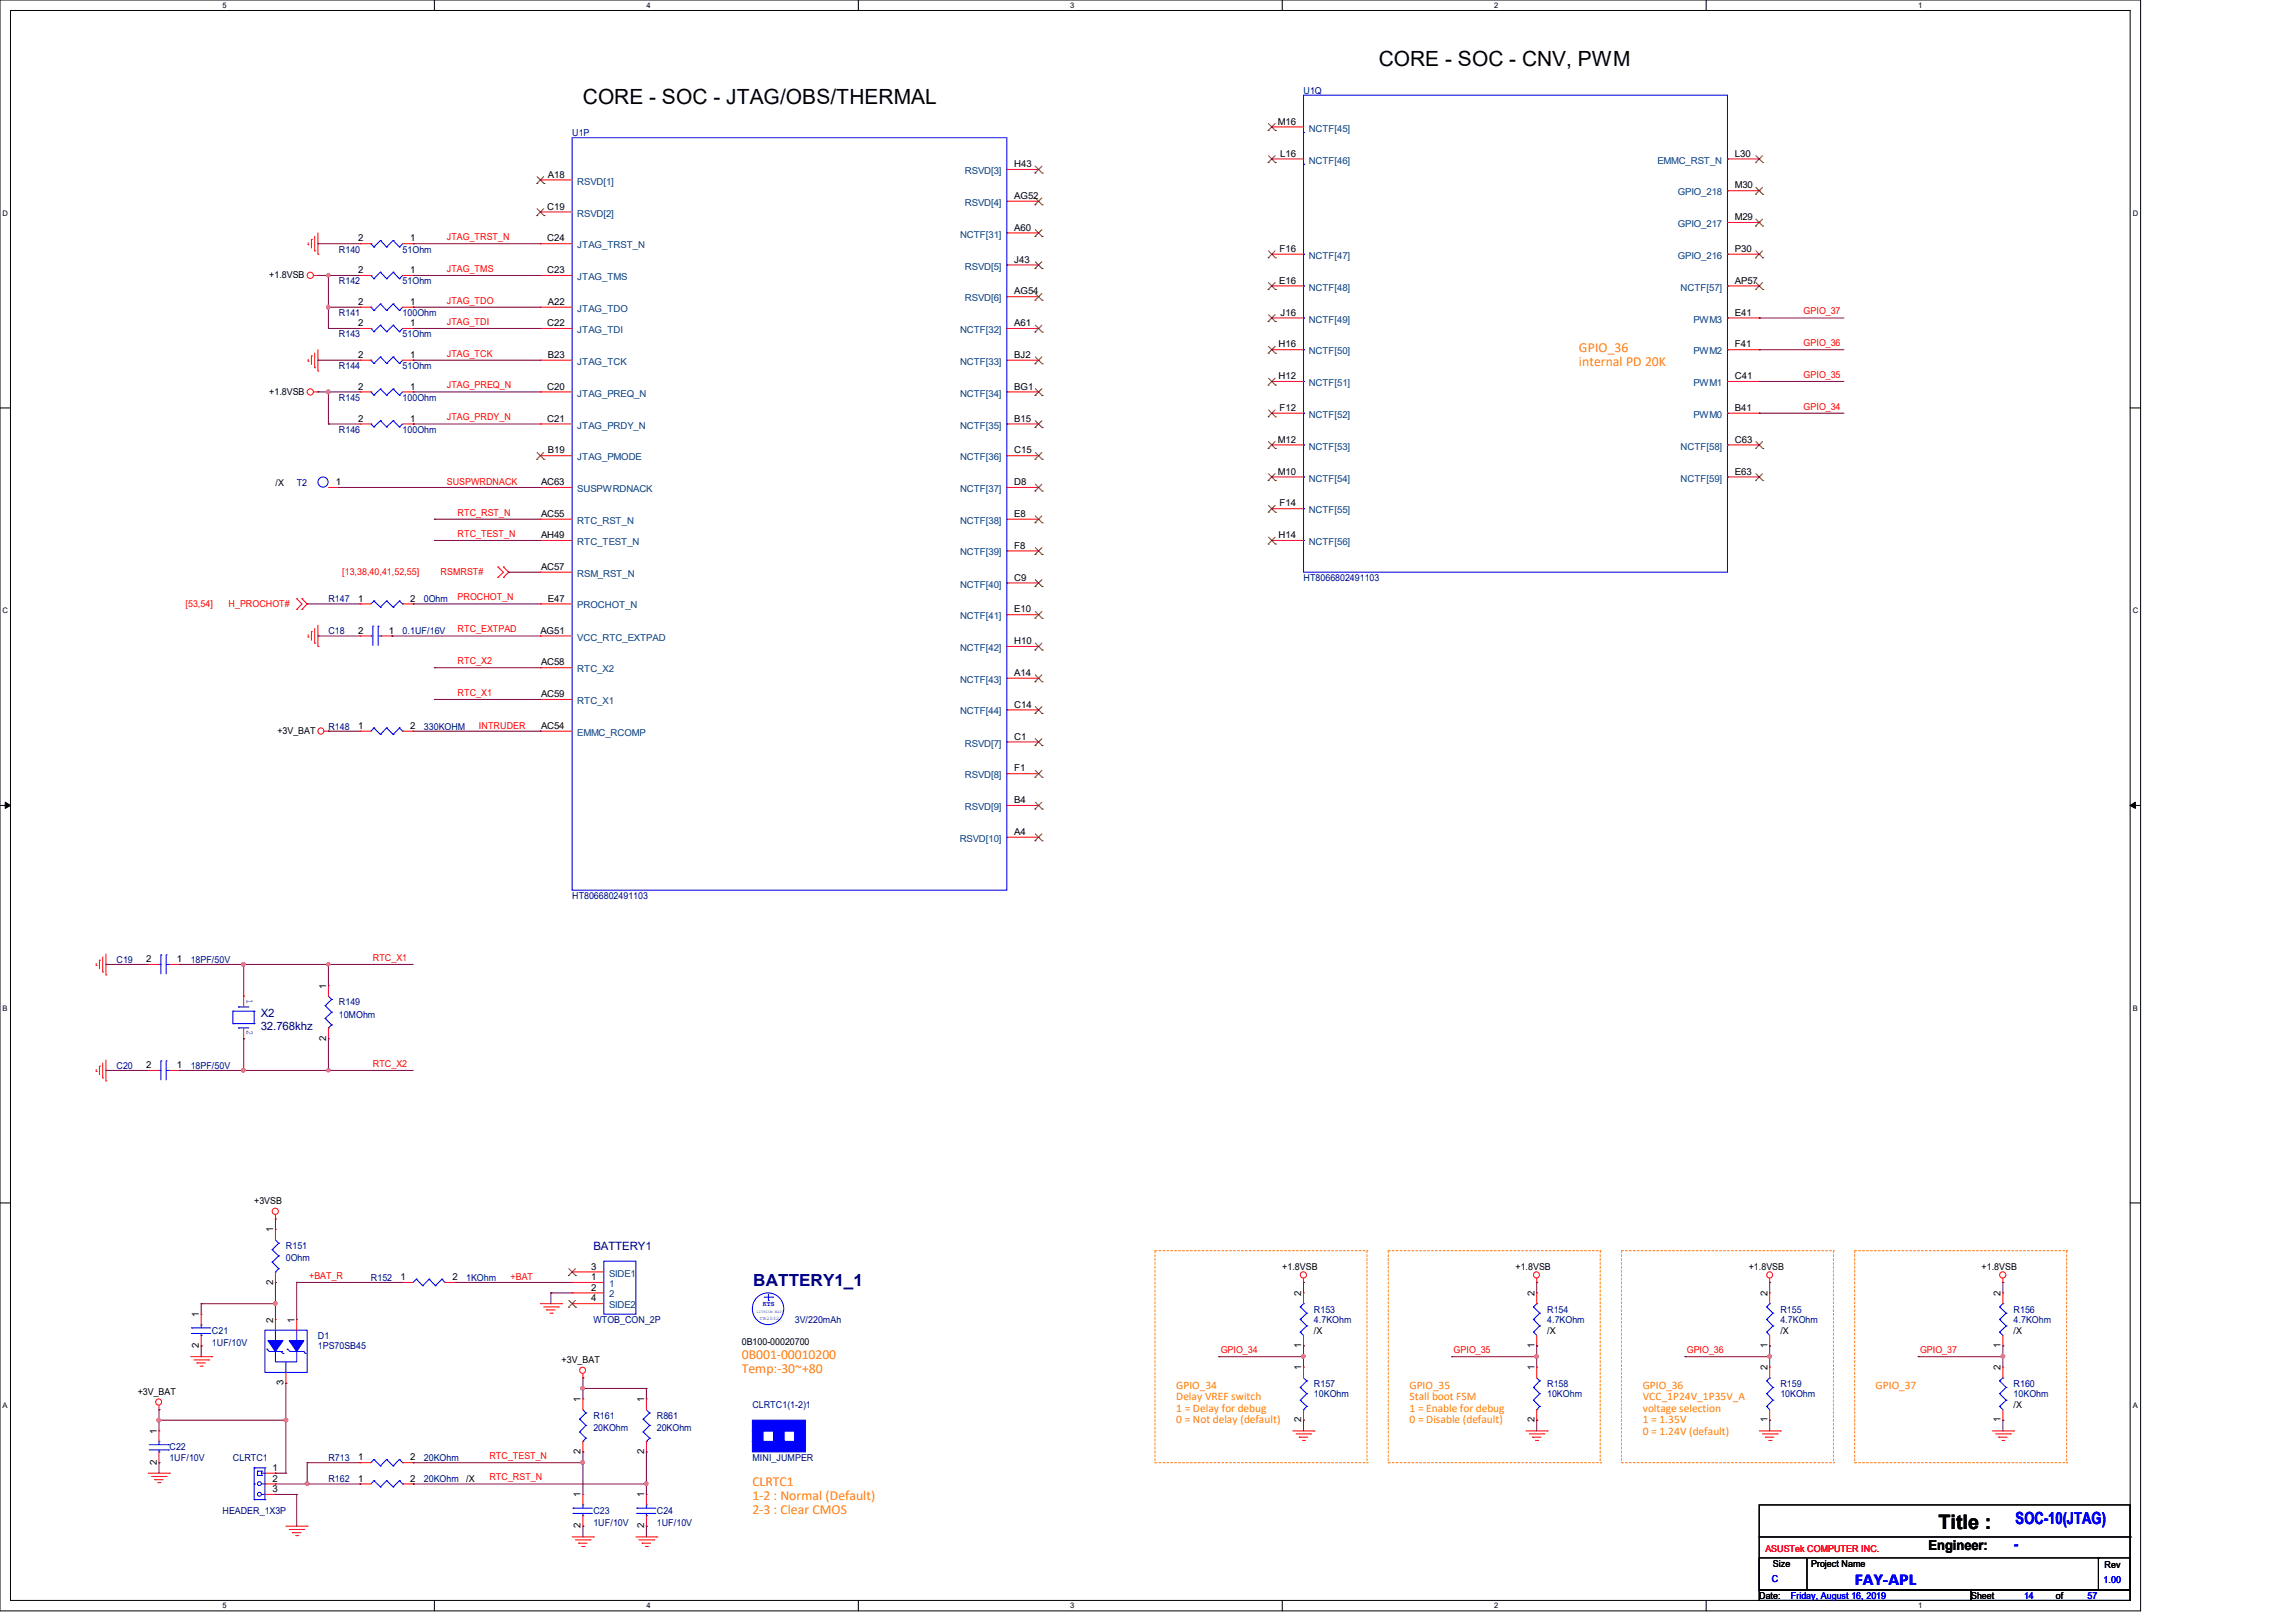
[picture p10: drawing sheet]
<svg xmlns="http://www.w3.org/2000/svg" width="297mm" height="210mm" viewBox="0 0 297 210" stroke-linecap="round" stroke-linejoin="round" font-family="sans-serif">
<defs><g id="words">
<g font-size="2.7">
<text x="178.4" y="8.6">CORE - SOC - CNV, PWM</text>
<text x="75.4" y="13.4">CORE - SOC - JTAG/OBS/THERMAL</text>
</g>
<text font-size="2.6" x="250.9" y="197.9">Title :</text>
<text font-size="2.2" fill="#000080" x="97.5" y="166.5">BATTERY1_1</text>
<g font-size="2.2" fill="#00f">
<text x="260.9" y="197.2">SOC-10(JTAG)</text>
<text x="240" y="205.1">FAY-APL</text>
</g>
<g font-size="1.8" fill="#ff8000">
<text x="204.3" y="45.6">GPIO_36</text>
<text x="204.3" y="47.3">internal PD 20K</text>
<text x="96" y="175.9">0B001-00010200</text>
<text x="96" y="177.6">Temp:-30~+80</text>
<text x="97.4" y="192.3">CLRTC1</text>
<text x="97.4" y="194.1">1-2 : Normal (Default)</text>
<text x="97.4" y="195.9">2-3 : Clear CMOS</text>
</g>
<text font-size="1.8" x="249.6" y="200.5">Engineer:</text>
<text font-size="1.8" fill="#00f" x="260.6" y="200.5">-</text>
<g font-size="1.5" fill="#000080">
<text x="33.7" y="131.7">X2</text>
<text x="33.7" y="133.3">32.768khz</text>
<text x="76.8" y="161.8">BATTERY1</text>
</g>
<g font-size="1.5" fill="#ff8000">
<text x="152.2" y="179.7">GPIO_34</text>
<text x="182.4" y="179.7">GPIO_35</text>
<text x="212.6" y="179.7">GPIO_36</text>
<text x="242.7" y="179.7">GPIO_37</text>
<text x="152.2" y="181.2">Delay VREF switch</text>
<text x="152.2" y="182.7">1 = Delay for debug</text>
<text x="152.2" y="184.1">0 = Not delay (default)</text>
<text x="182.4" y="181.2">Stall boot FSM</text>
<text x="182.4" y="182.7">1 = Enable for debug</text>
<text x="182.4" y="184.1">0 = Disable (default)</text>
<text x="212.6" y="181.2">VCC_1P24V_1P35V_A</text>
<text x="212.6" y="182.7">voltage selection</text>
<text x="212.6" y="184.1">1 = 1.35V</text>
<text x="212.6" y="185.6">0 = 1.24V (default)</text>
</g>
<g font-size="1.2" fill="#000080">
<text x="74" y="17.6">U1P</text>
<text x="168.7" y="12.1">U1Q</text>
<text x="43.9" y="32.7">R140</text>
<text x="52.1" y="32.7">51Ohm</text>
<text x="43.9" y="36.8">R142</text>
<text x="43.9" y="40.9">R141</text>
<text x="52.1" y="36.8">51Ohm</text>
<text x="52.1" y="40.9">100Ohm</text>
<text x="43.9" y="43.6">R143</text>
<text x="43.9" y="47.8">R144</text>
<text x="52.1" y="43.6">51Ohm</text>
<text x="52.1" y="47.8">51Ohm</text>
<text x="43.9" y="51.9">R145</text>
<text x="52.1" y="51.9">100Ohm</text>
<text x="43.9" y="56">R146</text>
<text x="52.1" y="56">100Ohm</text>
<text x="38.4" y="62.9">T2</text>
<text x="42.5" y="77.9">R147</text>
<text x="54.9" y="77.9">0Ohm</text>
<text x="168.7" y="75.2">HT8066802491103</text>
<text x="42.5" y="82">C18</text>
<text x="52.1" y="82">0.1UF/16V</text>
<text x="42.5" y="94.4">R148</text>
<text x="54.9" y="94.4">330KOHM</text>
<text x="74" y="116.3">HT8066802491103</text>
<text x="15.1" y="124.6">C19</text>
<text x="24.7" y="124.6">18PF/50V</text>
<text x="43.9" y="130">R149</text>
<text x="43.9" y="131.7">10MOhm</text>
<text x="15.1" y="138.3">C20</text>
<text x="24.7" y="138.3">18PF/50V</text>
<text x="37" y="161.6">R151</text>
<text x="37" y="163.2">0Ohm</text>
<text x="48" y="165.7">R152</text>
<text x="60.3" y="165.7">1KOhm</text>
<text x="27.4" y="172.6">C21</text>
<text x="41.1" y="173.3">D1</text>
<text x="76.8" y="171.2">WTOB_CON_2P</text>
<text x="102.9" y="171.2">3V/220mAh</text>
<text x="170" y="169.8">R153</text>
<text x="170" y="171.2">4.7KOhm</text>
<text x="200.2" y="169.8">R154</text>
<text x="200.2" y="171.2">4.7KOhm</text>
<text x="230.4" y="169.8">R155</text>
<text x="230.4" y="171.2">4.7KOhm</text>
<text x="260.6" y="169.8">R156</text>
<text x="260.6" y="171.2">4.7KOhm</text>
<text x="27.4" y="174.2">1UF/10V</text>
<text x="41.1" y="174.6">1PS70SB45</text>
<text x="170" y="179.4">R157</text>
<text x="200.2" y="179.4">R158</text>
<text x="230.4" y="179.4">R159</text>
<text x="260.6" y="179.4">R160</text>
<text x="76.8" y="183.6">R161</text>
<text x="76.8" y="185.2">20KOhm</text>
<text x="85" y="183.6">R861</text>
<text x="85" y="185.2">20KOhm</text>
<text x="97.4" y="182.2">CLRTC1(1-2)1</text>
<text x="170" y="180.8">10KOhm</text>
<text x="200.2" y="180.8">10KOhm</text>
<text x="230.4" y="180.8">10KOhm</text>
<text x="260.6" y="180.8">10KOhm</text>
<text x="21.9" y="187.7">C22</text>
<text x="21.9" y="189">1UF/10V</text>
<text x="30.1" y="189">CLRTC1</text>
<text x="42.5" y="189">R713</text>
<text x="42.5" y="191.8">R162</text>
<text x="54.9" y="189">20KOhm</text>
<text x="54.9" y="191.8">20KOhm</text>
<text x="97.4" y="189">MINI_JUMPER</text>
<text x="28.8" y="195.9">HEADER_1X3P</text>
<text x="76.8" y="195.9">C23</text>
<text x="76.8" y="197.5">1UF/10V</text>
<text x="85" y="195.9">C24</text>
<text x="85" y="197.5">1UF/10V</text>
</g>
<g font-size="1.2">
<text x="165.4" y="16.1">M16</text>
<text x="70.9" y="23">A18</text>
<text x="131.3" y="21.6">H43</text>
<text x="165.7" y="20.3">L16</text>
<text x="224.5" y="20.3">L30</text>
<text x="70.8" y="27.1">C19</text>
<text x="131.3" y="29.8">A60</text>
<text x="131.3" y="25.7">AG52</text>
<text x="224.5" y="28.5">M29</text>
<text x="224.5" y="24.4">M30</text>
<text x="34.8" y="36">+1.8VSB</text>
<text x="46.4" y="35.3">2</text>
<text x="46.4" y="31.2">2</text>
<text x="53.1" y="35.3">1</text>
<text x="53.1" y="31.2">1</text>
<text x="70.8" y="35.3">C23</text>
<text x="70.8" y="31.2">C24</text>
<text x="131.3" y="34">J43</text>
<text x="165.6" y="32.6">F16</text>
<text x="224.5" y="32.6">P30</text>
<text x="46.4" y="39.5">2</text>
<text x="53.1" y="39.5">1</text>
<text x="70.9" y="39.5">A22</text>
<text x="131.3" y="38.1">AG54</text>
<text x="165.6" y="36.7">E16</text>
<text x="165.7" y="40.9">J16</text>
<text x="224.5" y="40.9">E41</text>
<text x="224.5" y="36.7">AP57</text>
<text x="46.4" y="42.2">2</text>
<text x="46.4" y="46.3">2</text>
<text x="53.1" y="42.2">1</text>
<text x="53.1" y="46.3">1</text>
<text x="70.8" y="42.2">C22</text>
<text x="70.9" y="46.3">B23</text>
<text x="131.3" y="46.3">BJ2</text>
<text x="131.3" y="42.2">A61</text>
<text x="165.5" y="45">H16</text>
<text x="224.5" y="45">F41</text>
<text x="34.8" y="51.1">+1.8VSB</text>
<text x="46.4" y="50.4">2</text>
<text x="53.1" y="50.4">1</text>
<text x="70.8" y="50.4">C20</text>
<text x="131.3" y="50.4">BG1</text>
<text x="165.5" y="49.1">H12</text>
<text x="165.6" y="53.2">F12</text>
<text x="224.5" y="53.2">B41</text>
<text x="224.5" y="49.1">C41</text>
<text x="46.4" y="54.6">2</text>
<text x="53.1" y="54.6">1</text>
<text x="70.8" y="54.6">C21</text>
<text x="70.9" y="58.7">B19</text>
<text x="131.3" y="58.7">C15</text>
<text x="131.3" y="54.6">B15</text>
<text x="165.4" y="57.3">M12</text>
<text x="224.5" y="57.3">C63</text>
<text x="35.6" y="62.9">/X</text>
<text x="43.5" y="62.8">1</text>
<text x="70" y="62.8">AC63</text>
<text x="131.3" y="62.8">D8</text>
<text x="165.4" y="61.4">M10</text>
<text x="165.6" y="65.5">F14</text>
<text x="224.5" y="61.4">E63</text>
<text x="70" y="69.6">AH49</text>
<text x="70" y="66.9">AC55</text>
<text x="131.3" y="71">F8</text>
<text x="131.3" y="66.9">E8</text>
<text x="165.5" y="69.6">H14</text>
<text x="46.4" y="77.9">1</text>
<text x="53.1" y="77.9">2</text>
<text x="70" y="73.7">AC57</text>
<text x="70.9" y="77.9">E47</text>
<text x="131.3" y="75.1">C9</text>
<text x="46.4" y="82">2</text>
<text x="50.3" y="82">1</text>
<text x="69.9" y="82">AG51</text>
<text x="131.3" y="83.4">H10</text>
<text x="131.3" y="79.2">E10</text>
<text x="70" y="86.1">AC58</text>
<text x="131.3" y="87.5">A14</text>
<text x="35.9" y="95">+3V_BAT</text>
<text x="46.4" y="94.3">1</text>
<text x="53.1" y="94.3">2</text>
<text x="70" y="94.3">AC54</text>
<text x="70" y="90.2">AC59</text>
<text x="131.3" y="95.7">C1</text>
<text x="131.3" y="91.6">C14</text>
<text x="131.3" y="99.8">F1</text>
<text x="131.3" y="103.9">B4</text>
<text x="131.3" y="108">A4</text>
<text x="18.9" y="124.5">2</text>
<text x="22.9" y="124.5">1</text>
<text x="42.2" y="127.9" transform="rotate(-90 42.2 127.9)">1</text>
<text x="42.2" y="134.7" transform="rotate(-90 42.2 134.7)">2</text>
<text x="18.9" y="138.2">2</text>
<text x="22.9" y="138.2">1</text>
<text x="32.9" y="155.8">+3VSB</text>
<text x="35.3" y="159.5" transform="rotate(-90 35.3 159.5)">1</text>
<text x="35.3" y="166.2" transform="rotate(-90 35.3 166.2)">2</text>
<text x="51.8" y="165.6">1</text>
<text x="58.5" y="165.6">2</text>
<text x="76.5" y="164.3">3</text>
<text x="76.5" y="165.6">1</text>
<text x="76.5" y="167">2</text>
<text x="165.9" y="164.3">+1.8VSB</text>
<text x="168.4" y="167.7" transform="rotate(-90 168.4 167.7)">2</text>
<text x="196.1" y="164.3">+1.8VSB</text>
<text x="198.6" y="167.7" transform="rotate(-90 198.6 167.7)">2</text>
<text x="226.3" y="164.3">+1.8VSB</text>
<text x="228.7" y="167.7" transform="rotate(-90 228.7 167.7)">2</text>
<text x="256.4" y="164.3">+1.8VSB</text>
<text x="258.9" y="167.7" transform="rotate(-90 258.9 167.7)">2</text>
<text x="25.7" y="170.5" transform="rotate(-90 25.7 170.5)">1</text>
<text x="35.3" y="171.1" transform="rotate(-90 35.3 171.1)">2</text>
<text x="38.1" y="171.1" transform="rotate(-90 38.1 171.1)">1</text>
<text x="76.5" y="168.4">4</text>
<text x="170" y="172.6">/X</text>
<text x="200.2" y="172.6">/X</text>
<text x="230.4" y="172.6">/X</text>
<text x="260.6" y="172.6">/X</text>
<text x="25.7" y="174.4" transform="rotate(-90 25.7 174.4)">2</text>
<text x="36.7" y="179.2" transform="rotate(-90 36.7 179.2)">3</text>
<text x="72.7" y="176.4">+3V_BAT</text>
<text x="96" y="174.1">0B100-00020700</text>
<text x="168.4" y="177.3" transform="rotate(-90 168.4 177.3)">1</text>
<text x="168.4" y="174.4" transform="rotate(-90 168.4 174.4)">1</text>
<text x="198.6" y="177.3" transform="rotate(-90 198.6 177.3)">1</text>
<text x="198.6" y="174.4" transform="rotate(-90 198.6 174.4)">1</text>
<text x="228.7" y="177.3" transform="rotate(-90 228.7 177.3)">2</text>
<text x="228.7" y="174.4" transform="rotate(-90 228.7 174.4)">1</text>
<text x="258.9" y="177.3" transform="rotate(-90 258.9 177.3)">2</text>
<text x="258.9" y="174.4" transform="rotate(-90 258.9 174.4)">1</text>
<text x="17.8" y="180.5">+3V_BAT</text>
<text x="20.3" y="185.5" transform="rotate(-90 20.3 185.5)">1</text>
<text x="75.1" y="181.4" transform="rotate(-90 75.1 181.4)">1</text>
<text x="83.4" y="181.4" transform="rotate(-90 83.4 181.4)">1</text>
<text x="168.4" y="184.1" transform="rotate(-90 168.4 184.1)">2</text>
<text x="198.6" y="184.1" transform="rotate(-90 198.6 184.1)">2</text>
<text x="228.7" y="184.1" transform="rotate(-90 228.7 184.1)">1</text>
<text x="258.9" y="184.1" transform="rotate(-90 258.9 184.1)">1</text>
<text x="260.6" y="182.2">/X</text>
<text x="20.3" y="189.5" transform="rotate(-90 20.3 189.5)">2</text>
<text x="35.3" y="191.7">2</text>
<text x="35.3" y="190.3">1</text>
<text x="46.4" y="189">1</text>
<text x="46.4" y="191.7">1</text>
<text x="53.1" y="189">2</text>
<text x="53.1" y="191.7">2</text>
<text x="60.3" y="191.8">/X</text>
<text x="75.1" y="188.2" transform="rotate(-90 75.1 188.2)">2</text>
<text x="83.4" y="188.2" transform="rotate(-90 83.4 188.2)">2</text>
<text x="35.3" y="193.1">3</text>
<text x="75.1" y="197.8" transform="rotate(-90 75.1 197.8)">2</text>
<text x="75.1" y="193.8" transform="rotate(-90 75.1 193.8)">1</text>
<text x="83.4" y="197.8" transform="rotate(-90 83.4 197.8)">2</text>
<text x="83.4" y="193.8" transform="rotate(-90 83.4 193.8)">1</text>
<text x="229.4" y="202.7">Size</text>
<text x="234.4" y="202.7">Project Name</text>
<text x="272.4" y="202.9">Rev</text>
<text x="227.7" y="206.9">Date:</text>
<text x="255.1" y="206.9">Sheet</text>
<text x="266.1" y="206.9">of</text>
</g>
<g font-size="1.2" fill="#004080">
<text x="169.4" y="17">NCTF[45]</text>
<text x="74.7" y="23.9">RSVD[1]</text>
<text x="124.9" y="22.5">RSVD[3]</text>
<text x="169.4" y="21.2">NCTF[46]</text>
<text x="214.5" y="21.2">EMMC_RST_N</text>
<text x="74.7" y="28">RSVD[2]</text>
<text x="124.9" y="26.6">RSVD[4]</text>
<text x="217.1" y="29.4">GPIO_217</text>
<text x="217.1" y="25.3">GPIO_218</text>
<text x="74.7" y="32.1">JTAG_TRST_N</text>
<text x="124.2" y="30.7">NCTF[31]</text>
<text x="124.9" y="34.9">RSVD[5]</text>
<text x="169.4" y="33.5">NCTF[47]</text>
<text x="217.1" y="33.5">GPIO_216</text>
<text x="74.7" y="40.3">JTAG_TDO</text>
<text x="74.7" y="36.2">JTAG_TMS</text>
<text x="124.9" y="39">RSVD[6]</text>
<text x="169.4" y="41.7">NCTF[49]</text>
<text x="169.4" y="37.6">NCTF[48]</text>
<text x="217.5" y="37.6">NCTF[57]</text>
<text x="219.2" y="41.7">PWM3</text>
<text x="74.7" y="47.2">JTAG_TCK</text>
<text x="74.7" y="43.1">JTAG_TDI</text>
<text x="124.2" y="47.2">NCTF[33]</text>
<text x="124.2" y="43.1">NCTF[32]</text>
<text x="169.4" y="45.8">NCTF[50]</text>
<text x="219.2" y="45.8">PWM2</text>
<text x="74.7" y="51.3">JTAG_PREQ_N</text>
<text x="124.2" y="51.3">NCTF[34]</text>
<text x="169.4" y="50">NCTF[51]</text>
<text x="219.2" y="50">PWM1</text>
<text x="74.7" y="59.6">JTAG_PMODE</text>
<text x="74.7" y="55.5">JTAG_PRDY_N</text>
<text x="124.2" y="59.6">NCTF[36]</text>
<text x="124.2" y="55.5">NCTF[35]</text>
<text x="169.4" y="58.2">NCTF[53]</text>
<text x="169.4" y="54.1">NCTF[52]</text>
<text x="217.5" y="58.2">NCTF[58]</text>
<text x="219.2" y="54.1">PWM0</text>
<text x="74.7" y="63.7">SUSPWRDNACK</text>
<text x="124.2" y="63.7">NCTF[37]</text>
<text x="169.4" y="62.3">NCTF[54]</text>
<text x="217.5" y="62.3">NCTF[59]</text>
<text x="74.7" y="70.5">RTC_TEST_N</text>
<text x="74.7" y="67.8">RTC_RST_N</text>
<text x="124.2" y="71.9">NCTF[39]</text>
<text x="124.2" y="67.8">NCTF[38]</text>
<text x="169.4" y="70.5">NCTF[56]</text>
<text x="169.4" y="66.4">NCTF[55]</text>
<text x="74.7" y="74.6">RSM_RST_N</text>
<text x="124.2" y="76">NCTF[40]</text>
<text x="74.7" y="82.9">VCC_RTC_EXTPAD</text>
<text x="74.7" y="78.7">PROCHOT_N</text>
<text x="124.2" y="80.1">NCTF[41]</text>
<text x="74.7" y="87">RTC_X2</text>
<text x="124.2" y="88.3">NCTF[43]</text>
<text x="124.2" y="84.2">NCTF[42]</text>
<text x="74.7" y="95.2">EMMC_RCOMP</text>
<text x="74.7" y="91.1">RTC_X1</text>
<text x="124.2" y="92.5">NCTF[44]</text>
<text x="124.9" y="100.7">RSVD[8]</text>
<text x="124.9" y="96.6">RSVD[7]</text>
<text x="124.9" y="104.8">RSVD[9]</text>
<text x="124.2" y="108.9">RSVD[10]</text>
<text x="78.8" y="165.2">SIDE1</text>
<text x="78.8" y="166.5">1</text>
<text x="78.8" y="167.9">2</text>
<text x="78.8" y="169.3">SIDE2</text>
</g>
<g font-size="1.2" fill="#f00">
<text x="57.8" y="31.1">JTAG_TRST_N</text>
<text x="57.8" y="35.2">JTAG_TMS</text>
<text x="57.8" y="39.3">JTAG_TDO</text>
<text x="233.4" y="40.7">GPIO_37</text>
<text x="57.8" y="42">JTAG_TDI</text>
<text x="57.8" y="46.1">JTAG_TCK</text>
<text x="233.4" y="44.8">GPIO_36</text>
<text x="57.8" y="50.2">JTAG_PREQ_N</text>
<text x="233.4" y="48.9">GPIO_35</text>
<text x="233.4" y="53">GPIO_34</text>
<text x="57.8" y="54.4">JTAG_PRDY_N</text>
<text x="57.8" y="62.8">SUSPWRDNACK</text>
<text x="59.2" y="66.7">RTC_RST_N</text>
<text x="59.2" y="69.5">RTC_TEST_N</text>
<text x="44.3" y="74.4">[13,38,40,41,52,55]</text>
<text x="57" y="74.4">RSMRST#</text>
<text x="59.2" y="77.7">PROCHOT_N</text>
<text x="24" y="78.5">[53,54]</text>
<text x="29.6" y="78.5">H_PROCHOT#</text>
<text x="59.2" y="81.8">RTC_EXTPAD</text>
<text x="59.2" y="85.9">RTC_X2</text>
<text x="59.2" y="90">RTC_X1</text>
<text x="62" y="94.4">INTRUDER</text>
<text x="48.3" y="124.3">RTC_X1</text>
<text x="48.3" y="138">RTC_X2</text>
<text x="40" y="165.5">+BAT_R</text>
<text x="66.1" y="165.7">+BAT</text>
<text x="158" y="175.1">GPIO_34</text>
<text x="188.1" y="175.1">GPIO_35</text>
<text x="218.3" y="175.1">GPIO_36</text>
<text x="248.5" y="175.1">GPIO_37</text>
<text x="63.3" y="188.8">RTC_TEST_N</text>
<text x="63.3" y="191.6">RTC_RST_N</text>
<text x="228.5" y="200.8">ASUSTek COMPUTER INC.</text>
</g>
<g font-size="1.2" fill="#00f">
<text x="32" y="129.3" transform="rotate(90 32 129.3)">1</text>
<text x="32" y="133.3" transform="rotate(90 32 133.3)">2</text>
<text x="229.3" y="204.7">C</text>
<text x="231.8" y="206.9">Friday, August 16, 2019</text>
<text x="262" y="206.9">14</text>
<text x="270.2" y="206.9">57</text>
<text x="272.2" y="204.8">1.00</text>
</g>
<g font-size="1">
<text x="28.8" y="1">5</text>
<text x="83.7" y="1">4</text>
<text x="138.5" y="1">3</text>
<text x="193.4" y="1">2</text>
<text x="248.2" y="1">1</text>
<text x=".3" y="27.9">D</text>
<text x="276" y="27.9">D</text>
<text x=".3" y="79.4">C</text>
<text x="276" y="79.4">C</text>
<text x=".3" y="130.8">B</text>
<text x="276" y="130.8">B</text>
<text x=".3" y="182.2">A</text>
<text x="276" y="182.2">A</text>
<text x="28.8" y="208.1">5</text>
<text x="83.7" y="208.1">4</text>
<text x="138.5" y="208.1">3</text>
<text x="193.4" y="208.1">2</text>
<text x="248.2" y="208.1">1</text>
</g>
<text font-size=".9" fill="#00f" x="98.7" y="169">KTS</text>
<text font-size=".7" fill="#00f" x="98.3" y="170.8">CR2032</text>
<text font-size=".5" fill="#00f" x="97.9" y="169.9">LITHIUM BATT</text>
</g></defs>
<path d="M0 0h277v208.4h-277zM1.4 1.4h274.3v205.7h-274.3z" fill="none" stroke="#000" stroke-width=".13"/>
<g fill="#fff">
<path d="M28.8 .1h.5v1.1h-.5z"/>
<path d="M28.8 207.2h.5v1.1h-.5z"/>
</g>
<path d="M56.2 0v1.4M56.2 207.1v1.3" fill="none" stroke="#000" stroke-width=".13"/>
<g fill="#fff">
<path d="M83.7 .1h.5v1.1h-.5z"/>
<path d="M83.7 207.2h.5v1.1h-.5z"/>
</g>
<path d="M111.1 0v1.4M111.1 207.1v1.3" fill="none" stroke="#000" stroke-width=".13"/>
<g fill="#fff">
<path d="M138.5 .1h.6v1.1h-.6z"/>
<path d="M138.5 207.2h.6v1.1h-.6z"/>
</g>
<path d="M165.9 0v1.4M165.9 207.1v1.3" fill="none" stroke="#000" stroke-width=".13"/>
<g fill="#fff">
<path d="M193.4 .1h.5v1.1h-.5z"/>
<path d="M193.4 207.2h.5v1.1h-.5z"/>
</g>
<path d="M220.8 0v1.4M220.8 207.1v1.3" fill="none" stroke="#000" stroke-width=".13"/>
<g fill="#fff">
<path d="M248.2 .1h.6v1.1h-.6z"/>
<path d="M248.2 207.2h.6v1.1h-.6z"/>
<path d="M.3 27.1h.8v1.1h-.8z"/>
<path d="M276 27.1h.7v1.1h-.7z"/>
<path d="M.3 78.5h.8v1.1h-.8z"/>
<path d="M276 78.5h.7v1.1h-.7z"/>
</g>
<path d="M0 52.8h1.4M275.7 52.8h1.3" fill="none" stroke="#000" stroke-width=".13"/>
<g fill="#fff">
<path d="M.3 129.9h.7v1.1h-.7z"/>
<path d="M276 129.9h.6v1.1h-.6z"/>
</g>
<path d="M0 104.2h1.4M275.7 104.2h1.3" fill="none" stroke="#000" stroke-width=".13"/>
<path d="M.7 103.8l.7 .4-.7 .4zM275.7 104.2l.7-.4v.8z" fill="#000" stroke="#000" stroke-width=".13"/>
<g fill="#fff">
<path d="M.3 181.4h.7v1.1h-.7z"/>
<path d="M276 181.4h.6v1.1h-.6z"/>
</g>
<path d="M0 155.7h1.4M275.7 155.7h1.3M227.7 194.7h48v11h-48zM227.7 198.9h48M275.7 198.9h.1M227.7 201.6h6.1v4.1h-6.1zM227.7 205.7h27.4v1.4h-27.4zM234 201.6h37.6M255.1 205.7h20.6v1.4h-20.6zM271.6 201.6h4.1v4.1h-4.1zM271.6 201.6h.1" fill="none" stroke="#000" stroke-width=".13"/>
<g fill="none" stroke="#ff8000" stroke-width=".13" stroke-dasharray=".3">
<path d="M149.5 161.8v27.5M149.5 161.8h27.4M176.9 161.8v27.5M176.9 161.8h.1M179.7 161.8h27.4M179.7 161.8v27.5M207.1 161.8h.1M207.1 161.8v27.5M209.8 161.8h27.5M209.8 161.8v27.5M237.3 161.8h.1M237.3 161.8v27.5"/>
<path d="M240 161.8h27.5M240 161.8v27.5M267.5 161.8h.1M267.5 161.8v27.5M149.5 189.3h27.4M149.5 189.3h.1M176.9 189.3h.1M179.7 189.3h.1M179.7 189.3h27.4M207.1 189.3h.1M209.8 189.3h27.5M209.8 189.3h.1"/>
<path d="M237.3 189.3h.1M240 189.3h27.5M240 189.3h.1M267.5 189.3h.1"/>
</g>
<g fill="none" stroke="#f00" stroke-width=".13">
<path d="M164.6 16.4h.1M164.6 16.4h4.1M39.9 31.7h.1M39.9 31.4v.3M40.3 31h.1M40.3 31v1.1M40.6 35.6h.5M40.7 32.5h.1M40.7 30.6v1.9M41.1 32.9h.1M41.1 35.6h.1M41.1 30.1v2.8"/>
<path d="M46.6 35.6h.1M46.6 31.5h.1M46.6 39.8h.1M46.6 35.6h1.4M46.6 39.8h1.4M46.6 31.5h1.4M52.1 35.6h1.4M52.1 39.8h1.4M52.1 31.5h1.4M53.5 35.6h.1M53.5 31.5h.1M53.5 39.8h.1"/>
<path d="M69.9 39.8h.1M69.9 35.6h.1M69.9 31.5h.1M69.9 27.4h.1M69.9 23.3h.1M69.9 35.6h4.1M69.9 39.8h4.1M69.9 31.5h4.1M69.9 27.4h4.1M69.9 23.3h4.1M130.3 38.4h4.1M130.3 34.3h4.1"/>
<path d="M130.3 30.1h4.1M130.3 26h4.1M130.3 21.9h4.1M134.4 38.4h.1M134.4 34.3h.1M134.4 30.1h.1M134.4 26h.1M134.4 21.9h.1M164.6 37h.1M164.6 32.9h.1M164.6 20.6h.1M164.6 37h4.1"/>
<path d="M164.6 32.9h4.1M164.6 20.6h4.1M223.6 37h4.1M223.6 32.9h4.1M223.6 20.6h4.1M223.6 28.8h4.1M223.6 24.7h4.1M227.7 37h.1M227.7 32.9h.1M227.7 28.8h.1M227.7 24.7h.1M227.7 20.6h.1"/>
<path d="M39.9 46.7h.1M39.9 46.5v.2M40.3 46.1h.1M40.3 46.1v1.1M40.6 50.7h.5M40.7 47.6h.1M40.7 45.7v1.9M41.1 48h.1M41.1 50.7h.1M41.1 45.3v2.7M46.6 42.5h.1M46.6 54.9h.1"/>
<path d="M46.6 46.6h.1M46.6 50.7h.1M46.6 50.7h1.4M46.6 42.5h1.4M46.6 54.9h1.4M46.6 46.6h1.4M52.1 50.7h1.4M52.1 42.5h1.4M52.1 54.9h1.4M52.1 46.6h1.4M53.5 42.5h.1M53.5 54.9h.1"/>
<path d="M53.5 46.6h.1M53.5 50.7h.1M69.9 59h.1M69.9 54.9h.1M69.9 50.7h.1M69.9 46.6h.1M69.9 42.5h.1M69.9 50.7h4.1M69.9 42.5h4.1M69.9 59h4.1M69.9 54.9h4.1M69.9 46.6h4.1"/>
<path d="M130.3 50.7h4.1M130.3 42.5h4.1M130.3 59h4.1M130.3 54.9h4.1M130.3 46.6h4.1M134.4 59h.1M134.4 54.9h.1M134.4 50.7h.1M134.4 46.6h.1M134.4 42.5h.1M164.6 57.6h.1M164.6 53.5h.1"/>
<path d="M164.6 49.4h.1M164.6 45.3h.1M164.6 41.1h.1M164.6 57.6h4.1M164.6 53.5h4.1M164.6 49.4h4.1M164.6 45.3h4.1M164.6 41.1h4.1M223.6 57.6h4.1M223.6 53.5h4.1M223.6 49.4h4.1M223.6 45.3h4.1"/>
<path d="M223.6 41.1h4.1M227.7 57.6h.1M227.7 53.5h.1M227.7 49.4h.1M227.7 45.3h.1M227.7 41.1h.1M38.4 77.5h.1M38.4 78.9h.1M38.4 77.5l.7 .6-.7 .8M39.1 78.9h.1M39.1 77.5h.1M39.1 77.5l.7 .6-.7 .8"/>
<path d="M42.5 63.1h1.4M43.9 63.1h.1M46.6 78.1h.1M46.6 78.1h1.4M52.1 78.1h1.4M53.5 78.1h.1M64.4 73.4h.1M64.4 74.7h.1M64.4 73.4l.8 .6-.8 .7M65.2 74.7h.1M65.2 73.4h.1M65.2 73.4l.6 .6-.6 .7"/>
<path d="M69.9 78.1h.1M69.9 74h.1M69.9 69.9h.1M69.9 67.2h.1M69.9 63.1h.1M69.9 63.1h4.1M69.9 78.1h4.1M69.9 74h4.1M69.9 69.9h4.1M69.9 67.2h4.1M130.3 63.1h4.1M130.3 67.2h4.1"/>
<path d="M130.3 79.5h4.1M130.3 75.4h4.1M130.3 71.3h4.1M134.4 79.5h.1M134.4 75.4h.1M134.4 71.3h.1M134.4 67.2h.1M134.4 63.1h.1M164.6 69.9h.1M164.6 65.8h.1M164.6 61.7h.1M164.6 69.9h4.1"/>
<path d="M164.6 65.8h4.1M164.6 61.7h4.1M223.6 61.7h4.1M227.7 61.7h.1M39.9 82.4h.1M39.9 82.1v.3M40.3 81.7h.1M40.3 81.7v1.1M40.7 83.2h.1M40.7 81.3v1.9M41.1 83.7h.1M41.1 80.9v2.8"/>
<path d="M42 94.6h.5M42.5 94.6h.1M46.6 82.3h.1M46.6 94.6h.1M46.6 94.6h1.4M46.6 82.3h1.4M49.4 82.3h1.3M50.7 82.3h.1M52.1 94.6h1.4M53.5 94.6h.1M69.9 94.6h.1M69.9 90.5h.1"/>
<path d="M69.9 86.4h.1M69.9 82.3h.1M69.9 94.6h4.1M69.9 82.3h4.1M69.9 90.5h4.1M69.9 86.4h4.1M130.3 96h4.1M130.3 91.9h4.1M130.3 87.8h4.1M130.3 83.7h4.1M134.4 96h.1M134.4 91.9h.1"/>
<path d="M134.4 87.8h.1M134.4 83.7h.1M130.3 108.3h4.1M130.3 104.2h4.1M130.3 100.1h4.1M134.4 108.3h.1M134.4 104.2h.1M134.4 100.1h.1M12.4 124.9h.1M12.4 138.6h.1M12.4 124.7v.2M12.4 138.4v.2"/>
<path d="M12.9 124.2h.1M12.9 138h.1M12.9 124.2v1.1M12.9 138v1.1M13.3 125.8h.1M13.3 139.5h.1M13.3 123.8v2M13.3 137.5v2M13.7 126.2h.1M13.7 139.9h.1M13.7 123.4v2.8M13.7 137.2v2.7"/>
<path d="M19.2 124.8h.1M19.2 138.5h.1M19.2 124.8h1.4M19.2 138.5h1.4M21.9 124.8h1.4M21.9 138.5h1.4M23.3 124.8h.1M23.3 138.5h.1M31.5 128.9h.1M31.5 134.4h.1M31.5 128.9v1.4M31.5 133v1.4"/>
<path d="M42.5 127.6h.1M42.5 134.4h.1M42.5 127.6v1.3M42.5 133v1.4M35.6 157.7h.1M35.6 159.1h.1M35.6 157.2v.5M35.6 159.1v1.3M24.7 175.6h2.7M25.1 176h1.9M25.5 176.4h.1M25.5 176.4h1.1"/>
<path d="M25.9 176.8h.3M26 170.1h.1M26 174.2h.1M26 170.1v1.3M26 172.8v1.4M26.2 176.8h.1M27 176h.1M27.4 175.6h.1M35.6 170.7h.1M35.6 165.9h.1M35.6 164.6v1.3M35.6 170.7v1.4"/>
<path d="M37 179h.1M37 177.6v1.4M38.4 170.7h.1M38.4 170.7v1.4M52.1 165.9h.1M52.1 165.9h1.4M57.6 165.9h1.4M59 165.9h.1M69.9 168.7h2.8M70.4 169.1h1.9M70.7 169.5h.1M70.7 169.5h1.1"/>
<path d="M71.2 169.9h.3M71.5 169.9h.1M72.3 169.1h.1M72.7 168.7h.1M74 164.6h.1M74 168.7h.1M74 165.9h.1M74 167.3h.1M74 168.7h4.1M74 164.6h4.1M74 165.9h4.1M74 167.3h4.1"/>
<path d="M75.4 178.3h.1M75.4 177.8v.5M168.7 165.9h.1M168.7 174.2h.1M168.7 167.3h.1M168.7 176.9h.1M168.7 165.4v.5M168.7 167.3v1.4M168.7 172.8v1.4M168.7 176.9v1.4M198.9 165.9h.1M198.9 174.2h.1"/>
<path d="M198.9 167.3h.1M198.9 176.9h.1M198.9 165.4v.5M198.9 167.3v1.4M198.9 172.8v1.4M198.9 176.9v1.4M229 165.9h.1M229 176.9h.1M229 174.2h.1M229 167.3h.1M229 165.4v.5M229 167.3v1.4"/>
<path d="M229 172.8v1.4M229 176.9v1.4M259.2 165.9h.1M259.2 174.2h.1M259.2 167.3h.1M259.2 176.9h.1M259.2 165.4v.5M259.2 167.3v1.4M259.2 172.8v1.4M259.2 176.9v1.4M19.2 190.6h2.7M19.6 191.1h1.9"/>
<path d="M20 191.5h.1M20 191.5h1.1M20.4 191.9h.3M20.6 182.4h.1M20.6 185.2h.1M20.6 189.3h.1M20.6 181.9v.5M20.6 185.2v1.3M20.6 187.9v1.4M20.7 191.9h.1M21.5 191.1h.1M21.9 190.6h.1"/>
<path d="M34.3 190.6h1.3M34.3 192h1.3M34.3 193.4h1.3M35.6 192h.1M35.6 190.6h.1M35.6 193.4h.1M37 197.5h2.8M37.4 197.9h1.9M37.8 198.3h.1M37.8 198.3h1.1M38.3 198.7h.2M38.5 198.7h.1"/>
<path d="M39.3 197.9h.1M39.8 197.5h.1M46.6 189.3h.1M46.6 192h.1M46.6 192h1.4M46.6 189.3h1.4M52.1 192h1.4M52.1 189.3h1.4M53.5 189.3h.1M53.5 192h.1M74 198.9h2.8M74.5 199.3h1.9"/>
<path d="M74.9 199.7h.1M74.9 199.7h1.1M75.4 193.4h.1M75.4 197.5h.1M75.4 181h.1M75.4 187.9h.1M75.4 181v1.4M75.4 186.5v1.4M75.4 193.4v1.3M75.4 196.1v1.4M76.4 199.3h.1M76.8 198.9h.1"/>
<path d="M82.3 198.9h2.7M82.7 199.3h1.9M83.1 199.7h.1M83.1 199.7h1.1M83.7 181h.1M83.7 187.9h.1M83.7 193.4h.1M83.7 197.5h.1M83.7 181v1.4M83.7 186.5v1.4M83.7 193.4v1.3M83.7 196.1v1.4"/>
<path d="M84.6 199.3h.1M85 198.9h.1M167.3 185.2h2.8M167.7 185.5h1.9M168.1 186h.1M168.1 186h1.1M168.6 186.4h.2M168.7 183.8h.1M168.7 182.4v1.4M168.8 186.4h.1M169.6 185.5h.1M170.1 185.2h.1"/>
<path d="M197.5 185.2h2.7M197.9 185.5h1.9M198.3 186h.1M198.3 186h1.1M198.7 186.4h.3M198.9 183.8h.1M198.9 182.4v1.4M199 186.4h.1M199.8 185.5h.1M200.2 185.2h.1M227.7 185.2h2.7M228.1 185.5h1.9"/>
<path d="M228.5 186h.1M228.5 186h1.1M228.9 186.4h.3M229 183.8h.1M229 182.4v1.4M229.2 186.4h.1M230 185.5h.1M230.4 185.2h.1M257.9 185.2h2.7M258.3 185.5h1.9M258.7 186h.1M258.7 186h1.1"/>
<path d="M259.1 186.4h.2M259.2 183.8h.1M259.2 182.4v1.4M259.3 186.4h.1M260.2 185.5h.1M260.6 185.2h.1M75.3 200.1h.3M75.6 200.1h.1M83.5 200.1h.3M83.8 200.1h.1"/>
<circle cx="40.2" cy="35.6" r=".4"/>
<circle cx="40.2" cy="50.7" r=".4"/>
<circle cx="41.5" cy="94.6" r=".39"/>
<circle cx="35.6" cy="156.7" r=".4"/>
<circle cx="75.4" cy="177.3" r=".39"/>
<circle cx="168.7" cy="165" r=".4"/>
<circle cx="198.8" cy="165" r=".39"/>
<circle cx="229" cy="165" r=".39"/>
<circle cx="259.2" cy="165" r=".4"/>
<circle cx="20.5" cy="181.4" r=".39"/>
</g>
<g fill="none" stroke="#00f" stroke-width=".13">
<path d="M74 17.8h56.3v97.4h-56.3zM168.7 12.3h54.9v61.7h-54.9zM168.7 17.1h.1M48 35.6h.1M48 31.5h.1M48 39.8h.1M48 35.6l.4 .5M48 31.5l.4 .5M48 39.8l.4 .4M48.4 36.1h.1M48.4 32h.1M49.2 35.2h.1"/>
<path d="M49.2 31.1h.1M49.2 39.3h.1M49.2 35.2l.8 .9M49.2 35.2l-.8 .9M49.2 31.1l.8 .9M49.2 31.1l-.8 .9M49.2 39.3l.8 .9M49.2 39.3l-.8 .9M50 36.1h.1M50 32h.1M50.9 35.2h.1M50.9 31.1h.1"/>
<path d="M50.9 39.3h.1M50.9 35.2l.8 .9M50.9 35.2l-.9 .9M50.9 31.1l.8 .9M50.9 31.1l-.9 .9M50.9 39.3l.8 .9M50.9 39.3l-.9 .9M51.7 36.1h.1M51.7 32h.1M52.1 35.6l-.4 .5M52.1 31.5l-.4 .5M52.1 39.8l-.4 .4"/>
<path d="M130.3 34.3h.1M130.3 26h.1M130.3 38.4h.1M130.3 21.9h.1M130.3 30.1h.1M168.7 21.3h.1M168.7 37h.1M168.7 32.9h.1M223.6 37h.1M223.6 20.6h.1M223.6 24.7h.1M223.6 28.8h.1"/>
<path d="M223.6 32.9h.1M48 42.5h.1M48 54.9h.1M48 46.6h.1M48 50.7h.1M48 42.5l.4 .4M48 54.9l.4 .3M48 46.6l.4 .4M48 50.7l.4 .4M48.4 42.9h.1M48.4 55.2h.1M48.4 47h.1"/>
<path d="M48.4 51.1h.1M48.4 40.2h.1M49.2 42.1h.1M49.2 54.4h.1M49.2 46.2h.1M49.2 50.3h.1M49.2 42.1l.8 .8M49.2 42.1l-.8 .8M49.2 54.4l.8 .8M49.2 54.4l-.8 .8M49.2 46.2l.8 .8M49.2 46.2l-.8 .8"/>
<path d="M49.2 50.3l.8 .8M49.2 50.3l-.8 .8M50 42.9h.1M50 55.2h.1M50 47h.1M50 51.1h.1M50 40.2h.1M50.9 42.1h.1M50.9 54.4h.1M50.9 46.2h.1M50.9 50.3h.1M50.9 42.1l.8 .8"/>
<path d="M50.9 42.1l-.9 .8M50.9 54.4l.8 .8M50.9 54.4l-.9 .8M50.9 46.2l.8 .8M50.9 46.2l-.9 .8M50.9 50.3l.8 .8M50.9 50.3l-.9 .8M51.7 42.9h.1M51.7 55.2h.1M51.7 47h.1M51.7 51.1h.1M51.7 40.2h.1"/>
<path d="M52.1 42.5l-.4 .4M52.1 54.9l-.4 .3M52.1 46.6l-.4 .4M52.1 50.7l-.4 .4M130.3 59h.1M130.3 42.5h.1M130.3 54.9h.1M130.3 50.7h.1M130.3 46.6h.1M168.7 49.4h.1M168.7 41.1h.1M168.7 57.6h.1"/>
<path d="M168.7 53.5h.1M168.7 45.3h.1M223.6 57.6h.1M223.6 41.1h.1M223.6 45.3h.1M223.6 49.4h.1M223.6 53.5h.1M48.4 77.8h.1M48.4 77.8l.8 .8M48.4 77.8l-.4 .3M49.2 78.6h.1M50 77.8h.1"/>
<path d="M50 77.8l.9 .8M50 77.8l-.8 .8M50.9 78.6h.1M51.7 77.8h.1M51.7 77.8l.4 .3M51.7 77.8l-.8 .8M52.1 78.1h.1M130.3 79.5h.1M130.3 75.4h.1M130.3 67.2h.1M130.3 71.3h.1M130.3 63.1h.1"/>
<path d="M168.7 69.9h.1M168.7 61.7h.1M168.7 65.8h.1M223.6 61.7h.1M48 82.3h.1M48 82.3h.3M48.3 81h.1M48.3 81v2.5M48.4 94.2h.1M48.4 94.2l.8 .8M48.4 94.2l-.4 .4M48.9 81h.1"/>
<path d="M48.9 81v2.5M48.9 82.3h.5M49.2 95h.1M49.4 82.3h.1M50 94.2h.1M50 94.2l.9 .8M50 94.2l-.8 .8M50.9 95h.1M51.7 94.2h.1M51.7 94.2l.4 .4M51.7 94.2l-.8 .8M52.1 94.6h.1"/>
<path d="M130.3 83.7h.1M130.3 96h.1M130.3 87.8h.1M130.3 91.9h.1M130.3 108.3h.1M130.3 104.2h.1M130.3 100.1h.1M20.6 124.8h.1M20.6 138.5h.1M20.6 124.8h.2M20.6 138.5h.2M20.8 123.6h.1"/>
<path d="M20.8 137.3h.1M20.8 123.6v2.4M20.8 137.3v2.4M21.5 123.6h.1M21.5 137.3h.1M21.5 123.6v2.4M21.5 137.3v2.4M21.5 124.8h.4M21.5 138.5h.4M21.9 124.8h.1M21.9 138.5h.1M30.1 130.9h.1"/>
<path d="M30.1 132.5h.1M30.1 130.9h2.8M30.1 130.9v1.6M30.1 132.5h2.8M30.9 130.3h.1M30.9 133h.1M30.9 130.3h1.3M30.9 133h1.3M32.9 132.5h.1M32.9 130.9h.1M32.9 130.9v1.6M42.1 131.8h.1"/>
<path d="M42.1 130.1h.1M42.1 131.8l.8 .8M42.1 130.1l.8 .9M42.5 133h.1M42.5 128.9l.4 .4M42.9 132.6h.1M42.9 129.3h.1M42.9 131h.1M42.9 132.6l-.4 .4M42.9 131l-.8 .8M42.9 129.3l-.8 .8M24.8 171.8h.1"/>
<path d="M24.8 172.6h.1M24.8 171.8h2.5M24.8 172.6h2.5M26 171.4h.1M26 172.8h.1M26 171.4v.4M26 172.6v.2M34.3 172.1h5.5v5.5h-5.5zM34.5 174.6h.1M34.5 174.6l.3 .3h1.6M35.2 163.3h.1M35.2 161.7h.1"/>
<path d="M35.2 163.3l.9 .9M35.2 161.7l.9 .8M35.6 173.5h.1M35.6 174.9v1.3h2.8v-1.3M35.6 164.6h.1M35.6 172.1v1.4M35.6 160.4l.5 .5M36.1 164.2h.1M36.1 160.9h.1M36.1 162.5h.1M36.1 164.2l-.5 .4M36.1 162.5l-.9 .8"/>
<path d="M36.1 160.9l-.9 .8M36.3 174.9l.3 .2M36.4 174.9h.1M36.6 175.1h.1M37 177.6h.1M37 176.2v1.4M37.2 174.6h.1M37.2 174.6l.3 .3M37.5 174.9h.1M37.5 174.9h1.8l.2 .2M38.4 173.5h.1M38.4 172.1v1.4"/>
<path d="M39.5 175.1h.1M53.9 165.5h.1M53.9 165.5l.8 .9M53.9 165.5l-.4 .4M54.7 166.4h.1M55.5 165.5h.1M55.5 165.5l.8 .9M55.5 165.5l-.8 .9M56.3 166.4h.1M57.2 165.5h.1M57.2 165.5l.4 .4M57.2 165.5l-.9 .9"/>
<path d="M57.6 165.9h.1M78.1 163.2h4.2v6.9h-4.2zM98.9 167.9h1.1M99.4 168.3h.1M99.4 167.5v.8M100 167.9h.1M168.3 169.1h.1M168.3 172.4h.1M168.3 170.7h.1M168.3 179.5h.1M168.3 169.1l.8 .8M168.3 172.4l.4 .4"/>
<path d="M168.3 170.7l.8 .9M168.3 179.5l.8 .8M168.7 168.7h.1M168.7 168.7l-.4 .4M168.7 178.3l.4 .4M169.1 169.9h.1M169.1 171.6h.1M169.1 178.7h.1M169.1 169.9l-.8 .8M169.1 171.6l-.8 .8M169.1 178.7l-.8 .8M198.5 169.1h.1"/>
<path d="M198.5 172.4h.1M198.5 170.7h.1M198.5 179.5h.1M198.5 169.1l.8 .8M198.5 172.4l.4 .4M198.5 170.7l.8 .9M198.5 179.5l.8 .8M198.9 168.7h.1M198.9 168.7l-.4 .4M198.9 178.3l.4 .4M199.3 169.9h.1M199.3 171.6h.1"/>
<path d="M199.3 178.7h.1M199.3 169.9l-.8 .8M199.3 171.6l-.8 .8M199.3 178.7l-.8 .8M228.6 178.7h.1M228.6 169.1h.1M228.6 172.4h.1M228.6 170.7h.1M228.6 178.7l.8 .8M228.6 169.1l.8 .8M228.6 172.4l.4 .4M228.6 170.7l.8 .9"/>
<path d="M229 178.3h.1M229 168.7h.1M229 178.3l-.4 .4M229 168.7l-.4 .4M229.4 179.5h.1M229.4 169.9h.1M229.4 171.6h.1M229.4 179.5l-.8 .8M229.4 169.9l-.8 .8M229.4 171.6l-.8 .8M258.8 169.1h.1M258.8 172.4h.1"/>
<path d="M258.8 170.7h.1M258.8 178.7h.1M258.8 169.1l.8 .8M258.8 172.4l.4 .4M258.8 170.7l.8 .9M258.8 178.7l.8 .8M259.2 168.7h.1M259.2 178.3h.1M259.2 168.7l-.4 .4M259.2 178.3l-.4 .4M259.6 169.9h.1M259.6 171.6h.1"/>
<path d="M259.6 179.5h.1M259.6 169.9l-.8 .8M259.6 171.6l-.8 .8M259.6 179.5l-.8 .8M19.3 186.9h2.5M19.3 187.6h2.5M20.6 186.5h.1M20.6 187.9h.1M20.6 186.5v.4M20.6 187.6v.3M21.8 186.9h.1M21.8 187.6h.1"/>
<path d="M32.9 189.9h.1M32.9 194.1h.1M32.9 192h.1M32.9 189.9v4.2M32.9 189.9h1.4M32.9 194.1h1.4M33.3 190.9h.1M33.3 190.4h.1M33.3 190.4h.6M33.3 190.9h.6M33.3 190.4v.5M33.9 193.4h.1"/>
<path d="M33.9 190.4h.1M33.9 190.9h.1M33.9 193.4h.4M33.9 190.6h.4M33.9 190.4v.5M33.9 192h.4M34.3 189.9h.1M34.3 194.1h.1M34.3 190.6h.1M34.3 192h.1M34.3 189.9v4.2M48.4 188.8h.1"/>
<path d="M48.4 191.6h.1M48.4 188.8l.8 .9M48.4 188.8l-.4 .5M48.4 191.6l.8 .8M48.4 191.6l-.4 .4M49.2 189.7h.1M49.2 192.4h.1M50 188.8h.1M50 191.6h.1M50 188.8l.9 .9M50 188.8l-.8 .9M50 191.6l.9 .8"/>
<path d="M50 191.6l-.8 .8M50.9 189.7h.1M50.9 192.4h.1M51.7 188.8h.1M51.7 191.6h.1M51.7 188.8l.4 .5M51.7 188.8l-.8 .9M51.7 191.6l.4 .4M51.7 191.6l-.8 .8M52.1 189.3h.1M52.1 192h.1M74.2 195.2h.1"/>
<path d="M74.2 195.8h.1M74.2 195.2h2.5M74.2 195.8h2.5M75 185.3h.1M75 183.6h.1M75 185.3l.8 .8M75 183.6l.8 .8M75.4 194.7h.1M75.4 196.1h.1M75.4 186.5h.1M75.4 194.7v.5M75.4 195.8v.3"/>
<path d="M75.4 182.4l.4 .4M75.8 186.1h.1M75.8 182.8h.1M75.8 184.4h.1M75.8 186.1l-.4 .4M75.8 184.4l-.8 .9M75.8 182.8l-.8 .8M82.4 195.2h.1M82.4 195.8h.1M82.4 195.2h2.5M82.4 195.8h2.5M83.2 185.3h.1"/>
<path d="M83.2 183.6h.1M83.2 185.3l.9 .8M83.2 183.6l.9 .8M83.7 186.5h.1M83.7 194.7h.1M83.7 196.1h.1M83.7 182.4l.4 .4M83.7 194.7v.5M83.7 195.8v.3M84.1 186.1h.1M84.1 182.8h.1M84.1 184.4h.1"/>
<path d="M84.1 186.1l-.4 .4M84.1 184.4l-.9 .9M84.1 182.8l-.9 .8M98.7 185.2h1.4v1.3h-1.4zM101.5 185.2h1.4v1.3h-1.4zM168.3 181.2h.1M168.3 181.2l.8 .8M168.7 182.4h.1M169.1 182h.1M169.1 180.3h.1M169.1 182l-.4 .4M169.1 180.3l-.8 .9"/>
<path d="M198.5 181.2h.1M198.5 181.2l.8 .8M198.9 182.4h.1M199.3 182h.1M199.3 180.3h.1M199.3 182l-.4 .4M199.3 180.3l-.8 .9M228.6 182h.1M228.6 180.3h.1M228.6 182l.4 .4M228.6 180.3l.8 .9M229.4 181.2h.1"/>
<path d="M229.4 181.2l-.8 .8M258.8 182h.1M258.8 180.3h.1M258.8 182l.4 .4M258.8 180.3l.8 .9M259.6 181.2h.1M259.6 181.2l-.8 .8"/>
<circle cx="41.8" cy="62.4" r=".66"/>
<circle cx="99.4" cy="169.4" r="2.04"/>
<circle cx="33.6" cy="192" r=".25"/>
<circle cx="33.6" cy="193.4" r=".25"/>
</g>
<g fill="#00f" stroke="#00f" stroke-width=".13">
<path d="M34.7 173.5h1.9l-1 1.4z" fill-rule="evenodd"/>
<path d="M37.4 173.5h1.9l-.9 1.4z" fill-rule="evenodd"/>
<path d="M97.4 183.8h6.8v1.4h-6.8z" fill-rule="evenodd"/>
<path d="M97.4 186.5h6.8v1.4h-6.8z" fill-rule="evenodd"/>
<path d="M102.9 185.2h1.3v1.3h-1.3z" fill-rule="evenodd"/>
<path d="M97.4 185.2h1.3v1.3h-1.3z" fill-rule="evenodd"/>
<path d="M100.1 185.2h1.4v1.3h-1.4z" fill-rule="evenodd"/>
</g>
<g fill="none" stroke="#804000" stroke-width=".13">
<path d="M164.1 16.9h.1M164.2 16l.9 .9M165 16l-.9 .9M165.1 16.9h.1M69.5 27.9h.1M69.5 23.7h.1M69.5 27l.9 .9M69.5 22.9l.9 .8M70.4 27l-.9 .9M70.4 22.9l-.9 .8M70.4 27.9h.1M70.4 23.7h.1"/>
<path d="M133.9 38.9h.1M133.9 34.8h.1M133.9 30.6h.1M133.9 26.5h.1M133.9 22.4h.1M134 38l.9 .9M134 33.9l.9 .9M134 29.7l.9 .9M134 25.6l.9 .9M134 21.5l.9 .9M134.8 38l-.9 .9M134.8 33.9l-.9 .9"/>
<path d="M134.8 29.7l-.9 .9M134.8 25.6l-.9 .9M134.8 21.5l-.9 .9M134.9 38.9h.1M134.9 34.8h.1M134.9 30.6h.1M134.9 26.5h.1M134.9 22.4h.1M164.1 37.5h.1M164.1 33.4h.1M164.1 21h.1M164.2 36.6l.9 .9"/>
<path d="M164.2 32.5l.9 .9M164.2 20.2l.9 .8M165 36.6l-.9 .9M165 32.5l-.9 .9M165 20.2l-.9 .8M165.1 37.5h.1M165.1 33.4h.1M165.1 21h.1M227.2 37.5h.1M227.2 33.4h.1M227.2 29.3h.1M227.2 25.1h.1"/>
<path d="M227.2 21h.1M227.2 36.6l.9 .9M227.2 32.5l.9 .9M227.2 28.4l.9 .9M227.2 24.3l.9 .8M227.2 20.2l.9 .8M228.1 36.6l-.9 .9M228.1 32.5l-.9 .9M228.1 28.4l-.9 .9M228.1 24.3l-.9 .8M228.1 20.2l-.9 .8M228.1 37.5h.1"/>
<path d="M228.1 33.4h.1M228.1 29.3h.1M228.1 25.1h.1M228.1 21h.1M69.5 59.4h.1M69.5 58.5l.9 .9M70.4 58.5l-.9 .9M70.4 59.4h.1M133.9 59.4h.1M133.9 55.3h.1M133.9 51.2h.1M133.9 47.1h.1"/>
<path d="M133.9 43h.1M134 58.5l.9 .9M134 54.4l.9 .9M134 50.3l.9 .9M134 46.2l.9 .9M134 42.1l.9 .9M134.8 58.5l-.9 .9M134.8 54.4l-.9 .9M134.8 50.3l-.9 .9M134.8 46.2l-.9 .9M134.8 42.1l-.9 .9M134.9 59.4h.1"/>
<path d="M134.9 55.3h.1M134.9 51.2h.1M134.9 47.1h.1M134.9 43h.1M164.1 58h.1M164.1 53.9h.1M164.1 49.8h.1M164.1 45.7h.1M164.1 41.6h.1M164.2 57.1l.9 .9M164.2 53l.9 .9M164.2 48.9l.9 .9"/>
<path d="M164.2 44.8l.9 .9M164.2 40.7l.9 .9M165 57.1l-.9 .9M165 53l-.9 .9M165 48.9l-.9 .9M165 44.8l-.9 .9M165 40.7l-.9 .9M165.1 58h.1M165.1 53.9h.1M165.1 49.8h.1M165.1 45.7h.1M165.1 41.6h.1"/>
<path d="M227.2 58h.1M227.2 57.1l.9 .9M228.1 57.1l-.9 .9M228.1 58h.1M133.9 75.9h.1M133.9 71.8h.1M133.9 67.6h.1M133.9 63.5h.1M134 79.1l.9 .9M134 75l.9 .9M134 70.9l.9 .9M134 66.8l.9 .8"/>
<path d="M134 62.7l.9 .8M134.8 79.1l-.9 .9M134.8 75l-.9 .9M134.8 70.9l-.9 .9M134.8 66.8l-.9 .8M134.8 62.7l-.9 .8M134.9 75.9h.1M134.9 71.8h.1M134.9 67.6h.1M134.9 63.5h.1M164.1 70.4h.1M164.1 66.3h.1"/>
<path d="M164.1 62.2h.1M164.2 69.5l.9 .9M164.2 65.4l.9 .9M164.2 61.3l.9 .9M165 69.5l-.9 .9M165 65.4l-.9 .9M165 61.3l-.9 .9M165.1 70.4h.1M165.1 66.3h.1M165.1 62.2h.1M227.2 62.2h.1M227.2 61.3l.9 .9"/>
<path d="M228.1 61.3l-.9 .9M228.1 62.2h.1M133.9 96.5h.1M133.9 92.3h.1M133.9 88.2h.1M133.9 84.1h.1M133.9 80h.1M134 99.7l.9 .9M134 95.6l.9 .9M134 91.4l.9 .9M134 87.3l.9 .9M134 83.2l.9 .9"/>
<path d="M134.8 99.7l-.9 .9M134.8 95.6l-.9 .9M134.8 91.4l-.9 .9M134.8 87.3l-.9 .9M134.8 83.2l-.9 .9M134.9 96.5h.1M134.9 92.3h.1M134.9 88.2h.1M134.9 84.1h.1M134.9 80h.1M133.9 108.8h.1M133.9 104.7h.1"/>
<path d="M133.9 100.6h.1M134 107.9l.9 .9M134 103.8l.9 .9M134.8 107.9l-.9 .9M134.8 103.8l-.9 .9M134.9 108.8h.1M134.9 104.7h.1M134.9 100.6h.1M73.6 165.1h.1M73.6 169.2h.1M73.6 164.2l.9 .9M73.6 168.3l.9 .9"/>
<path d="M74.5 164.2l-.9 .9M74.5 168.3l-.9 .9M74.5 165.1h.1M74.5 169.2h.1"/>
</g>
<g fill="none" stroke="#800040" stroke-width=".13">
<path d="M41.1 31.5h.1M41.1 35.6h.1M41.1 31.5h5.5M41.1 35.6h5.5M42.5 39.8h.1M42.5 35.6h.1M42.5 39.8h4.1M42.5 35.6v6.9M53.5 31.5h.1M53.5 35.6h.1M53.5 39.8h.1M53.5 31.5h16.4"/>
<path d="M53.5 35.6h16.4M53.5 39.8h16.4M41.1 46.6h.1M41.1 50.7h.1M41.1 46.6h5.5M41.1 50.7h5.5M42.5 42.5h.1M42.5 54.9h.1M42.5 50.7h.1M42.5 42.5h4.1M42.5 50.7v4.2M42.5 54.9h4.1"/>
<path d="M53.5 42.5h.1M53.5 46.6h.1M53.5 50.7h.1M53.5 54.9h.1M53.5 42.5h16.4M53.5 46.6h16.4M53.5 50.7h16.4M53.5 54.9h16.4M227.7 45.3h.1M227.7 49.4h.1M227.7 53.5h.1M227.7 41.1h.1"/>
<path d="M227.7 45.3h10.9M227.7 49.4h10.9M227.7 53.5h10.9M227.7 41.1h10.9M39.8 78.1h.1M39.8 78.1h6.8M43.9 63.1h.1M43.9 63.1h26M53.5 78.1h.1M53.5 78.1h16.4M56.2 67.2h.1M56.2 69.9h.1"/>
<path d="M56.2 67.2h13.7M56.2 69.9h13.7M65.8 74h.1M65.8 74h4.1M41.1 82.3h.1M41.1 82.3h5.5M42.5 94.6h.1M42.5 94.6h4.1M50.7 82.3h.1M50.7 82.3h19.2M53.5 94.6h16.4M56.2 86.4h.1"/>
<path d="M56.2 90.5h.1M56.2 86.4h13.7M56.2 90.5h13.7M69.9 94.6h.1M13.7 138.5h.1M13.7 124.8h.1M13.7 124.8h5.5M13.7 138.5h5.5M23.3 124.8h.1M23.3 138.5h.1M23.3 124.8h30.2M23.3 138.5h30.2"/>
<path d="M31.5 124.8h.1M31.5 134.4h.1M31.5 138.5h.1M31.5 124.8v4.1M31.5 134.4v4.1M42.5 124.8h.1M42.5 138.5h.1M42.5 134.4h.1M42.5 124.8v2.8M42.5 134.4v4.1M35.6 157.7h.1M35.6 157.7v1.4"/>
<path d="M26 174.2h.1M26 168.7h.1M26 168.7v1.4M26 174.2v1.4M26 168.7h9.6M35.6 165.9h.1M35.6 168.7h.1M35.6 165.9v4.8M37 179h.1M37 179v11.6M38.4 165.9h.1M38.4 165.9h13.7"/>
<path d="M38.4 165.9v4.8M59 165.9h.1M59 165.9h15M71.3 167.3h.1M71.3 167.3h2.7M71.3 167.3v1.4M75.4 178.3h.1M75.4 179.7h.1M75.4 178.3v2.7M75.4 179.7h8.3M83.7 179.7h.1M83.7 179.7v1.3"/>
<path d="M157.7 175.6h.1M157.7 175.6h11M168.7 175.6h.1M168.7 174.2h.1M168.7 165.9h.1M168.7 165.9v1.4M168.7 174.2v2.7M187.9 175.6h.1M187.9 175.6h11M198.9 174.2h.1M198.9 175.6h.1M198.9 165.9h.1"/>
<path d="M198.9 165.9v1.4M198.9 174.2v2.7M218.1 175.6h.1M218.1 175.6h10.9M229 175.6h.1M229 174.2h.1M229 165.9h.1M229 165.9v1.4M229 174.2v2.7M248.2 175.6h.1M248.2 175.6h11M259.2 175.6h.1"/>
<path d="M259.2 174.2h.1M259.2 165.9h.1M259.2 165.9v1.4M259.2 174.2v2.7M20.6 182.4h.1M20.6 183.8h.1M20.6 189.3h.1M20.6 182.4v2.8M20.6 189.3v1.3M20.6 183.8h16.4M35.6 193.4h.1M35.6 190.6h.1"/>
<path d="M35.6 193.4h2.8M35.6 192h11M35.6 190.6h1.4M37 190.6h.1M38.4 193.4h.1M38.4 193.4v4.1M39.8 192h.1M39.8 189.3h.1M39.8 189.3h6.8M39.8 189.3v2.7M46.6 192h.1M53.5 189.3h.1"/>
<path d="M53.5 192h.1M53.5 189.3h21.9M53.5 192h30.2M75.4 197.5h.1M75.4 189.3h.1M75.4 187.9h.1M75.4 187.9v5.5M75.4 197.5v1.4M83.7 192h.1M83.7 197.5h.1M83.7 187.9h.1M83.7 187.9v5.5"/>
<path d="M83.7 197.5v1.4M168.7 183.8h.1M168.7 183.8v1.4M198.9 183.8h.1M198.9 183.8v1.4M229 183.8h.1M229 183.8v1.4M259.2 183.8h.1M259.2 183.8v1.4"/>
</g>
<g fill="#f0f" stroke="#f0f" stroke-width=".13">
<circle cx="229" cy="175.5" r=".24"/>
<circle cx="42.5" cy="35.6" r=".22"/>
<circle cx="42.5" cy="39.7" r=".24"/>
<circle cx="42.5" cy="50.7" r=".24"/>
<circle cx="75.4" cy="189.2" r=".24"/>
<circle cx="20.5" cy="183.8" r=".24"/>
<circle cx="37" cy="183.8" r=".24"/>
<circle cx="35.6" cy="168.6" r=".24"/>
<circle cx="75.4" cy="179.7" r=".24"/>
<circle cx="31.5" cy="124.8" r=".24"/>
<circle cx="42.5" cy="124.8" r=".22"/>
<circle cx="42.5" cy="138.5" r=".22"/>
<circle cx="31.5" cy="138.5" r=".24"/>
<circle cx="198.8" cy="175.5" r=".24"/>
<circle cx="168.7" cy="175.5" r=".24"/>
<circle cx="259.2" cy="175.5" r=".24"/>
<circle cx="39.8" cy="192" r=".24"/>
<circle cx="83.6" cy="192" r=".24"/>
</g>
<use href="#words"/>
</svg>
